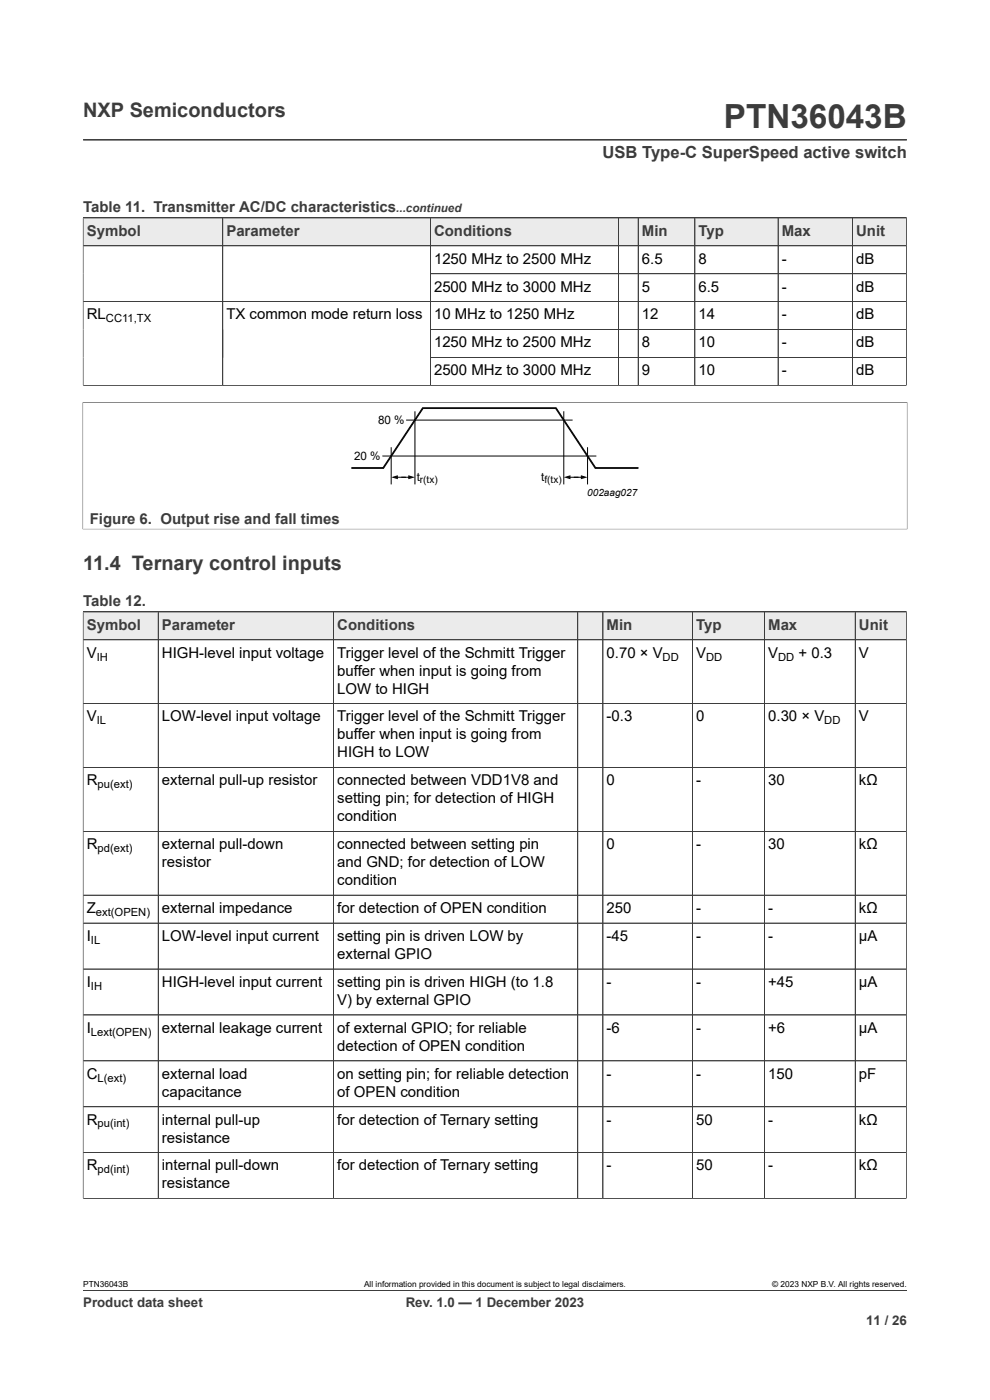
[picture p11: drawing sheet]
<svg xmlns="http://www.w3.org/2000/svg" width="210mm" height="297mm" viewBox="0 0 210 297" stroke-linecap="round" stroke-linejoin="round" font-family="sans-serif">
<defs><g id="words">
<text font-size="7.1" fill="#3c3c3c" x="153.6" y="27.2">PTN36043B</text>
<g font-size="4.2" fill="#3c3c3c">
<text x="17.6" y="24.8">NXP Semiconductors</text>
<text x="17.6" y="120.9">11.4 Ternary control inputs</text>
</g>
<text font-size="3.5" fill="#3c3c3c" x="127.8" y="33.5">USB Type-C SuperSpeed active switch</text>
<g font-size="3.2" fill="#3c3c3c">
<text x="17.6" y="45.1">Table 11. Transmitter AC/DC characteristics</text>
<text x="18.4" y="50">Symbol</text>
<text x="48" y="50">Parameter</text>
<text x="92.1" y="50">Conditions</text>
<text x="136.2" y="50">Min</text>
<text x="148.2" y="50">Typ</text>
<text x="165.8" y="50">Max</text>
<text x="181.6" y="50">Unit</text>
<text x="19" y="111.1">Figure 6. Output rise and fall times</text>
<text x="17.6" y="128.6">Table 12.</text>
<text x="18.4" y="133.6">Symbol</text>
<text x="34.4" y="133.6">Parameter</text>
<text x="71.5" y="133.6">Conditions</text>
<text x="128.7" y="133.6">Min</text>
<text x="147.7" y="133.6">Typ</text>
<text x="163" y="133.6">Max</text>
<text x="182.2" y="133.6">Unit</text>
</g>
<g font-size="3.2">
<text x="92.1" y="55.9">1250 MHz to 2500 MHz</text>
<text x="136.2" y="55.9">6.5</text>
<text x="148.2" y="55.9">8</text>
<text x="165.8" y="55.9">-</text>
<text x="181.6" y="55.9">dB</text>
<text x="92.1" y="61.9">2500 MHz to 3000 MHz</text>
<text x="136.2" y="61.9">5</text>
<text x="148.2" y="61.9">6.5</text>
<text x="165.8" y="61.9">-</text>
<text x="181.6" y="61.9">dB</text>
<text x="18.4" y="67.8">RL</text>
<text x="48" y="67.8">TX common mode return loss</text>
<text x="92.1" y="67.8">10 MHz to 1250 MHz</text>
<text x="136.2" y="67.8">12</text>
<text x="148.2" y="67.8">14</text>
<text x="165.8" y="67.8">-</text>
<text x="181.6" y="67.8">dB</text>
<text x="92.1" y="73.7">1250 MHz to 2500 MHz</text>
<text x="136.2" y="73.7">8</text>
<text x="148.2" y="73.7">10</text>
<text x="165.8" y="73.7">-</text>
<text x="181.6" y="73.7">dB</text>
<text x="92.1" y="79.6">2500 MHz to 3000 MHz</text>
<text x="136.2" y="79.6">9</text>
<text x="148.2" y="79.6">10</text>
<text x="165.8" y="79.6">-</text>
<text x="181.6" y="79.6">dB</text>
<text x="18.4" y="139.5">V</text>
<text x="34.4" y="139.5">HIGH-level input voltage</text>
<text x="71.5" y="139.5">Trigger level of the Schmitt Trigger</text>
<text x="71.5" y="143.3">buffer when input is going from</text>
<text x="128.7" y="139.5">0.70 × V</text>
<text x="147.7" y="139.5">V</text>
<text x="163" y="139.5">V</text>
<text x="169.4" y="139.5">+ 0.3</text>
<text x="182.2" y="139.5">V</text>
<text x="71.5" y="147.1">LOW to HIGH</text>
<text x="18.4" y="153.1">V</text>
<text x="34.4" y="153.1">LOW-level input voltage</text>
<text x="71.5" y="153.1">Trigger level of the Schmitt Trigger</text>
<text x="128.7" y="153.1">-0.3</text>
<text x="147.7" y="153.1">0</text>
<text x="163" y="153.1">0.30 × V</text>
<text x="182.2" y="153.1">V</text>
<text x="71.5" y="156.9">buffer when input is going from</text>
<text x="71.5" y="160.7">HIGH to LOW</text>
<text x="18.4" y="166.6">R</text>
<text x="34.4" y="166.6">external pull-up resistor</text>
<text x="71.5" y="166.6">connected between VDD1V8 and</text>
<text x="128.7" y="166.6">0</text>
<text x="147.7" y="166.6">-</text>
<text x="163" y="166.6">30</text>
<text x="182.2" y="166.6">kΩ</text>
<text x="71.5" y="170.4">setting pin; for detection of HIGH</text>
<text x="71.5" y="174.2">condition</text>
<text x="18.4" y="180.2">R</text>
<text x="34.4" y="180.2">external pull-down</text>
<text x="34.4" y="184">resistor</text>
<text x="71.5" y="180.2">connected between setting pin</text>
<text x="71.5" y="184">and GND; for detection of LOW</text>
<text x="128.7" y="180.2">0</text>
<text x="147.7" y="180.2">-</text>
<text x="163" y="180.2">30</text>
<text x="182.2" y="180.2">kΩ</text>
<text x="71.5" y="187.8">condition</text>
<text x="18.4" y="193.7">Z</text>
<text x="34.4" y="193.7">external impedance</text>
<text x="71.5" y="193.7">for detection of OPEN condition</text>
<text x="128.7" y="193.7">250</text>
<text x="147.7" y="193.7">-</text>
<text x="163" y="193.7">-</text>
<text x="182.2" y="193.7">kΩ</text>
<text x="18.4" y="199.6">I</text>
<text x="34.4" y="199.6">LOW-level input current</text>
<text x="71.5" y="199.6">setting pin is driven LOW by</text>
<text x="71.5" y="203.4">external GPIO</text>
<text x="128.7" y="199.6">-45</text>
<text x="147.7" y="199.6">-</text>
<text x="163" y="199.6">-</text>
<text x="182.2" y="199.6">μA</text>
<text x="18.4" y="209.4">I</text>
<text x="34.4" y="209.4">HIGH-level input current</text>
<text x="71.5" y="209.4">setting pin is driven HIGH (to 1.8</text>
<text x="128.7" y="209.4">-</text>
<text x="147.7" y="209.4">-</text>
<text x="163" y="209.4">+45</text>
<text x="182.2" y="209.4">μA</text>
<text x="71.5" y="213.2">V) by external GPIO</text>
<text x="18.4" y="219.1">I</text>
<text x="34.4" y="219.1">external leakage current</text>
<text x="71.5" y="219.1">of external GPIO; for reliable</text>
<text x="128.7" y="219.1">-6</text>
<text x="147.7" y="219.1">-</text>
<text x="163" y="219.1">+6</text>
<text x="182.2" y="219.1">μA</text>
<text x="71.5" y="222.9">detection of OPEN condition</text>
<text x="18.4" y="228.8">C</text>
<text x="34.4" y="228.8">external load</text>
<text x="34.4" y="232.6">capacitance</text>
<text x="71.5" y="228.8">on setting pin; for reliable detection</text>
<text x="71.5" y="232.6">of OPEN condition</text>
<text x="128.7" y="228.8">-</text>
<text x="147.7" y="228.8">-</text>
<text x="163" y="228.8">150</text>
<text x="182.2" y="228.8">pF</text>
<text x="18.4" y="238.6">R</text>
<text x="34.4" y="238.6">internal pull-up</text>
<text x="71.5" y="238.6">for detection of Ternary setting</text>
<text x="128.7" y="238.6">-</text>
<text x="147.7" y="238.6">50</text>
<text x="163" y="238.6">-</text>
<text x="182.2" y="238.6">kΩ</text>
<text x="34.4" y="242.4">resistance</text>
<text x="18.4" y="248.3">R</text>
<text x="34.4" y="248.3">internal pull-down</text>
<text x="71.5" y="248.3">for detection of Ternary setting</text>
<text x="128.7" y="248.3">-</text>
<text x="147.7" y="248.3">50</text>
<text x="163" y="248.3">-</text>
<text x="182.2" y="248.3">kΩ</text>
<text x="34.4" y="252.1">resistance</text>
</g>
<g font-size="2.8" fill="#3c3c3c">
<text x="17.6" y="277.3">Product data sheet</text>
<text x="86.1" y="277.3">Rev. 1.0 — 1 December 2023</text>
<text x="183.7" y="281">11 / 26</text>
</g>
<text font-size="2.5" fill="#3c3c3c" x="84.1" y="45.1">...continued</text>
<g font-size="2.5">
<text x="80.2" y="90">80 %</text>
<text x="75.1" y="97.6">20 %</text>
<text x="88.5" y="102.1">t</text>
<text x="114.8" y="102.1">t</text>
</g>
<g font-size="2.4">
<text x="22.5" y="68.4">CC11,TX</text>
<text x="20.5" y="140.1">IH</text>
<text x="140.6" y="140.1">DD</text>
<text x="149.8" y="140.1">DD</text>
<text x="165.1" y="140.1">DD</text>
<text x="20.5" y="153.7">IL</text>
<text x="174.9" y="153.7">DD</text>
<text x="20.7" y="167.2">pu(ext)</text>
<text x="20.7" y="180.8">pd(ext)</text>
<text x="20.4" y="194.3">ext(OPEN)</text>
<text x="19.3" y="200.2">IL</text>
<text x="19.3" y="210">IH</text>
<text x="19.3" y="219.7">Lext(OPEN)</text>
<text x="20.7" y="229.5">L(ext)</text>
<text x="20.7" y="239.2">pu(int)</text>
<text x="20.7" y="248.9">pd(int)</text>
</g>
<g font-size="2.1">
<text x="89.1" y="102.5">r(tx)</text>
<text x="115.5" y="102.5">f(tx)</text>
<text x="124.6" y="105.3">002aag027</text>
</g>
<g font-size="1.8">
<text x="17.6" y="273.1">PTN36043B</text>
<text x="77.2" y="273.1">All information provided in this document is subject to legal disclaimers.</text>
<text x="163.8" y="273.1">© 2023 NXP B.V. All rights reserved.</text>
</g>
</g></defs>
<path d="M17.6 29.7h174.8M17.6 46.2h174.7" fill="none" stroke="#3c3c3c" stroke-width=".21"/>
<path d="M17.7 46.3h29.5v5.8h-29.5z" fill="#ebebeb"/>
<path d="M17.6 46.2h29.6v5.9h-29.6z" fill="none" stroke="#3c3c3c" stroke-width=".21"/>
<path d="M47.3 46.3h43.9v5.8h-43.9z" fill="#ebebeb"/>
<path d="M47.2 46.2h44.1v5.9h-44.1z" fill="none" stroke="#3c3c3c" stroke-width=".21"/>
<path d="M91.4 46.3h39.7v5.8h-39.7z" fill="#ebebeb"/>
<path d="M91.3 46.2h39.9v5.9h-39.9z" fill="none" stroke="#3c3c3c" stroke-width=".21"/>
<path d="M131.3 46.3h4v5.8h-4z" fill="#ebebeb"/>
<path d="M131.2 46.2h4.2v5.9h-4.2z" fill="none" stroke="#3c3c3c" stroke-width=".21"/>
<path d="M135.5 46.3h11.8v5.8h-11.8z" fill="#ebebeb"/>
<path d="M135.4 46.2h12v5.9h-12z" fill="none" stroke="#3c3c3c" stroke-width=".21"/>
<path d="M147.5 46.3h17.5v5.8h-17.5z" fill="#ebebeb"/>
<path d="M147.4 46.2h17.7v5.9h-17.7z" fill="none" stroke="#3c3c3c" stroke-width=".21"/>
<path d="M165.1 46.3h15.6v5.8h-15.6z" fill="#ebebeb"/>
<path d="M165.1 46.2h15.7v5.9h-15.7z" fill="none" stroke="#3c3c3c" stroke-width=".21"/>
<path d="M180.9 46.3h11.3v5.8h-11.3z" fill="#ebebeb"/>
<g fill="none" stroke="#3c3c3c" stroke-width=".21">
<path d="M17.6 46.2h174.7v35.6M17.6 52.1h174.7M17.6 46.3v35.5M47.2 46.3v35.5M91.3 58.1h101M91.3 46.3v35.5M131.2 46.3v35.5M135.4 46.3v35.5M147.4 46.3v35.5M165.1 46.3v35.5M180.8 46.2v35.6M17.6 64h174.7"/>
<path d="M91.3 69.9h101M91.3 75.8h101M17.5 85.4h175M17.6 85.3v27M17.6 81.8h174.7M192.4 85.3v27M17.5 112.2h175M17.6 129.8h174.7"/>
</g>
<path d="M74.7 99.3h6.6l8.4-12.7h28.2l8.4 12.7h8.9" fill="none" stroke="#000" stroke-width=".38"/>
<path d="M81.2 96.7h45.2M83 95v7.7M86.3 89.1h35.1M88 87.4v15.3M119.6 87.4v15.3M124.6 95v7.7M84.1 101.2h2.8M120.7 101.2h2.8" fill="none" stroke="#000" stroke-width=".21"/>
<path d="M83 101.2l1.4-.4v.9zM86.6 100.8l1.4 .4-1.4 .5zM119.6 101.2l1.4-.4v.9zM123.2 100.8l1.4 .4-1.4 .5z" fill="#000"/>
<path d="M17.7 129.9h15.8v5.8h-15.8z" fill="#ebebeb"/>
<path d="M17.6 129.8h16v5.9h-16z" fill="none" stroke="#3c3c3c" stroke-width=".21"/>
<path d="M33.6 129.9h37.1v5.8h-37.1z" fill="#ebebeb"/>
<path d="M33.6 129.8h37.2v5.9h-37.2z" fill="none" stroke="#3c3c3c" stroke-width=".21"/>
<path d="M70.8 129.9h51.7v5.8h-51.7z" fill="#ebebeb"/>
<path d="M70.8 129.8h51.7v5.9h-51.7z" fill="none" stroke="#3c3c3c" stroke-width=".21"/>
<path d="M122.6 129.9h5.2v5.8h-5.2z" fill="#ebebeb"/>
<path d="M122.5 129.8h5.4v5.9h-5.4z" fill="none" stroke="#3c3c3c" stroke-width=".21"/>
<path d="M128 129.9h18.8v5.8h-18.8z" fill="#ebebeb"/>
<path d="M127.9 129.8h19v5.9h-19z" fill="none" stroke="#3c3c3c" stroke-width=".21"/>
<path d="M147 129.9h15.1v5.8h-15.1z" fill="#ebebeb"/>
<path d="M146.9 129.8h15.3v5.9h-15.3z" fill="none" stroke="#3c3c3c" stroke-width=".21"/>
<path d="M162.2 129.9h19.2v5.8h-19.2z" fill="#ebebeb"/>
<path d="M162.2 129.8h19.2v5.9h-19.2z" fill="none" stroke="#3c3c3c" stroke-width=".21"/>
<path d="M181.5 129.9h10.7v5.8h-10.7z" fill="#ebebeb"/>
<g fill="none" stroke="#3c3c3c" stroke-width=".21">
<path d="M17.6 129.8h174.7v124.5M17.6 129.9v124.4M33.6 129.9v124.4M70.8 129.9v124.4M122.5 129.9v124.4M127.9 129.9v124.4M146.9 129.9v124.4M162.2 129.9v124.4M181.4 129.8v124.5M192.3 135.7h-174.7M17.6 149.3h174.7M17.6 162.8h174.7"/>
<path d="M17.6 176.4h174.7M17.6 189.9h174.7M192.3 195.8h-174.7M17.6 215.3h174.7M192.3 205.6h-174.7M17.6 225h174.7M17.6 234.8h174.7M17.6 254.3h174.7M192.3 244.5h-174.7M17.6 273.8h174.8"/>
</g>
<use href="#words"/>
</svg>
